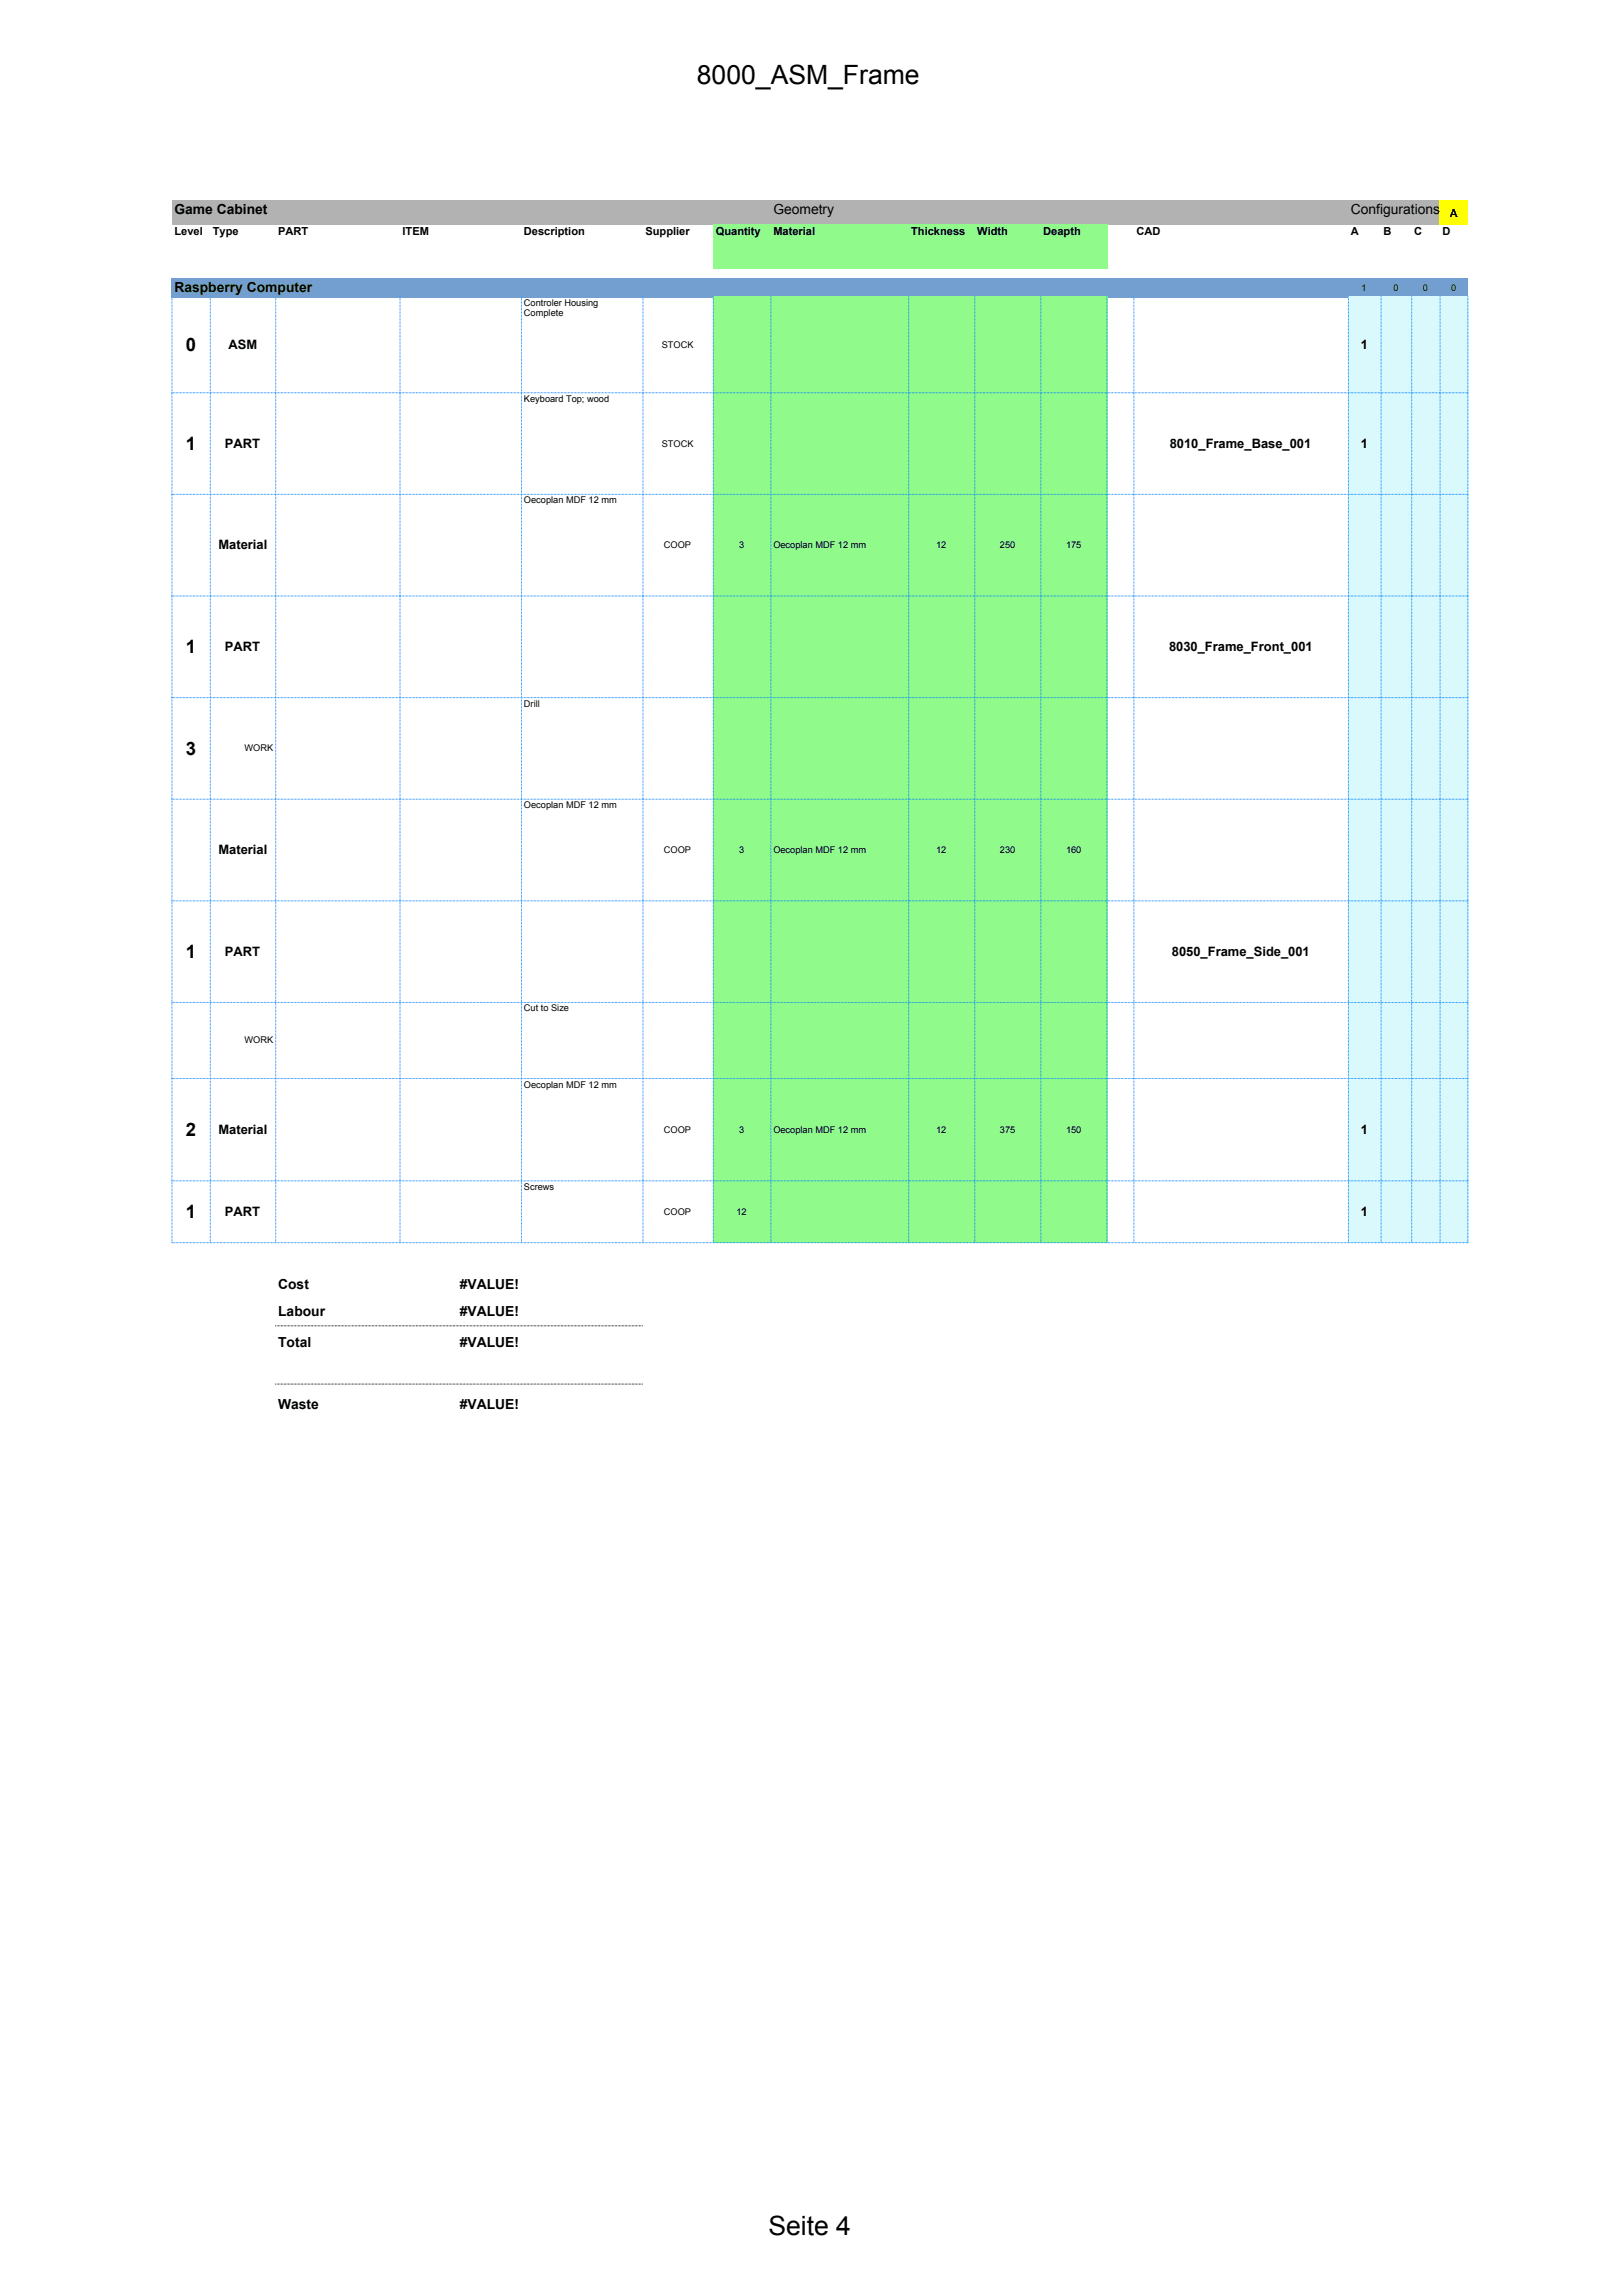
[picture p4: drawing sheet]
<svg xmlns="http://www.w3.org/2000/svg" width="210mm" height="297mm" viewBox="0 0 210 297" stroke-linecap="round" stroke-linejoin="round" font-family="sans-serif">
<defs><g id="words">
<g font-size="3.4">
<text x="90.2" y="10.8">8000_ASM_Frame</text>
<text x="99.4" y="289.2">Seite 4</text>
</g>
<g font-size="2.4">
<text x="24" y="45.5">0</text>
<text x="24" y="58.2">1</text>
<text x="24" y="84.5">1</text>
<text x="24" y="97.7">3</text>
<text x="24" y="124">1</text>
<text x="24" y="147">2</text>
<text x="24" y="157.6">1</text>
</g>
<g font-size="1.8">
<text x="22.6" y="27.7">Game Cabinet</text>
<text x="100.1" y="27.7">Geometry</text>
<text x="174.8" y="27.7">Configurations</text>
<text x="22.6" y="37.7">Raspberry Computer</text>
<text x="36" y="166.7">Cost</text>
<text x="59.5" y="166.7">#VALUE!</text>
<text x="36" y="170.3">Labour</text>
<text x="59.5" y="170.3">#VALUE!</text>
<text x="36" y="174.3">Total</text>
<text x="59.5" y="174.3">#VALUE!</text>
<text x="36" y="182.3">Waste</text>
<text x="59.5" y="182.3">#VALUE!</text>
</g>
<g font-size="1.7">
<text x="29.6" y="45.2">ASM</text>
<text x="176.1" y="45.2">1</text>
<text x="29.1" y="57.9">PART</text>
<text x="151.4" y="57.9">8010_Frame_Base_001</text>
<text x="176.1" y="57.9">1</text>
<text x="28.3" y="71.1">Material</text>
<text x="29.1" y="84.2">PART</text>
<text x="151.3" y="84.2">8030_Frame_Front_001</text>
<text x="28.3" y="110.5">Material</text>
<text x="29.1" y="123.7">PART</text>
<text x="151.7" y="123.7">8050_Frame_Side_001</text>
<text x="28.3" y="146.8">Material</text>
<text x="176.1" y="146.8">1</text>
<text x="29.1" y="157.3">PART</text>
<text x="176.1" y="157.3">1</text>
</g>
<g font-size="1.4">
<text x="187.6" y="28">A</text>
<text x="22.6" y="30.4">Level</text>
<text x="27.5" y="30.4">Type</text>
<text x="36" y="30.4">PART</text>
<text x="52.1" y="30.4">ITEM</text>
<text x="67.8" y="30.4">Description</text>
<text x="83.5" y="30.4">Supplier</text>
<text x="92.6" y="30.4">Quantity</text>
<text x="100.1" y="30.4">Material</text>
<text x="117.9" y="30.4">Thickness</text>
<text x="126.5" y="30.4">Width</text>
<text x="135" y="30.4">Deapth</text>
<text x="147.1" y="30.4">CAD</text>
<text x="174.8" y="30.4">A</text>
<text x="179.1" y="30.4">B</text>
<text x="183" y="30.4">C</text>
<text x="186.7" y="30.4">D</text>
</g>
<g font-size="1.2">
<text x="67.8" y="39.6">Controler Housing</text>
<text x="67.8" y="40.9">Complete</text>
<text x="176.2" y="37.6">1</text>
<text x="180.3" y="37.6">0</text>
<text x="184.1" y="37.6">0</text>
<text x="187.8" y="37.6">0</text>
<text x="85.6" y="45">STOCK</text>
<text x="67.8" y="52">Keyboard Top; wood</text>
<text x="85.6" y="57.8">STOCK</text>
<text x="67.8" y="65.1">Oecoplan MDF 12 mm</text>
<text x="85.9" y="70.9">COOP</text>
<text x="95.7" y="70.9">3</text>
<text x="100.1" y="70.9">Oecoplan MDF 12 mm</text>
<text x="121.1" y="70.9">12</text>
<text x="129.4" y="70.9">250</text>
<text x="138" y="70.9">175</text>
<text x="67.8" y="91.4">Drill</text>
<text x="31.6" y="97.2">WORK</text>
<text x="67.8" y="104.6">Oecoplan MDF 12 mm</text>
<text x="85.9" y="110.4">COOP</text>
<text x="95.7" y="110.4">3</text>
<text x="100.1" y="110.4">Oecoplan MDF 12 mm</text>
<text x="121.1" y="110.4">12</text>
<text x="129.4" y="110.4">230</text>
<text x="138" y="110.4">160</text>
<text x="67.8" y="130.9">Cut to Size</text>
<text x="31.6" y="135">WORK</text>
<text x="67.8" y="140.7">Oecoplan MDF 12 mm</text>
<text x="85.9" y="146.6">COOP</text>
<text x="95.7" y="146.6">3</text>
<text x="100.1" y="146.6">Oecoplan MDF 12 mm</text>
<text x="121.1" y="146.6">12</text>
<text x="129.4" y="146.6">375</text>
<text x="138" y="146.6">150</text>
<text x="67.8" y="153.9">Screws</text>
<text x="85.9" y="157.2">COOP</text>
<text x="95.3" y="157.2">12</text>
</g>
</g></defs>
<path d="M22.2 25.9h164.2v3.2h-164.2z" fill="#b2b2b2"/>
<path d="M186.3 25.9h3.7v3.2h-3.7z" fill="#ff0"/>
<path d="M92.3 29h51v5.7h-51z" fill="#90fb8b"/>
<path d="M22.2 36h167.8v2.4h-167.8z" fill="#729fcf"/>
<path d="M92.3 38.4h51v122.4h-51z" fill="#90fb8b"/>
<path d="M174.5 38.4h15.5v122.4h-15.5z" fill="#d9f9fd"/>
<g fill="none" stroke="#007fff" stroke-width=".13">
<path d="M22.3 38.4v122.4M27.2 38.4v122.4M35.7 38.4v122.4M51.8 38.4v122.4M67.5 38.4v122.4M83.2 38.4v122.4M92.3 38.4v122.4M99.8 38.4v122.4M117.6 38.4v122.4M126.1 38.4v122.4M134.7 38.4v122.4M143.2 38.4v122.4"/>
<path d="M146.7 38.4v122.4M174.5 38.4v122.4M178.7 38.4v122.4M182.7 38.4v122.4M186.4 38.4v122.4M189.9 38.4v122.4M22.2 50.8h167.8M22.2 64h167.8M22.2 77.1h167.8M22.2 90.3h167.8M22.2 103.4h167.8M22.2 116.5h167.8"/>
<path d="M22.2 129.7h167.8M22.2 139.5h167.8M22.2 152.8h167.8M22.2 160.8h167.8"/>
</g>
<path d="M35.6 171.5h47.7M35.6 179.1h47.7" fill="none" stroke="#000" stroke-width=".13"/>
<use href="#words"/>
</svg>
